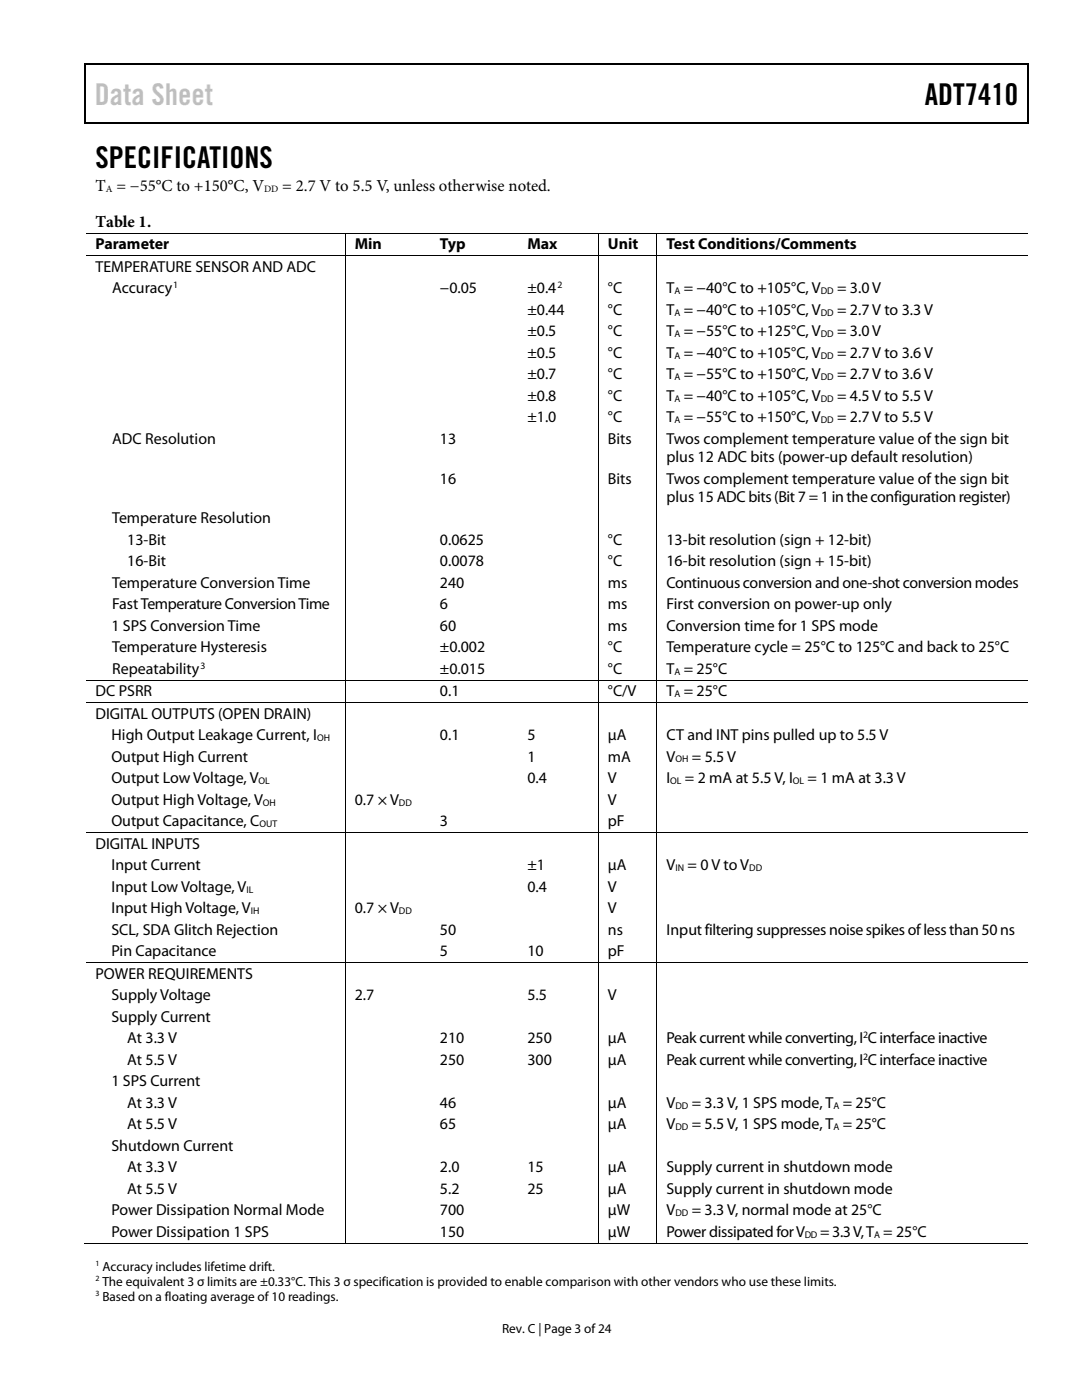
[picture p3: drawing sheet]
<svg xmlns="http://www.w3.org/2000/svg" width="216mm" height="279mm" viewBox="0 0 216 279" stroke-linecap="round" stroke-linejoin="round" font-family="sans-serif">
<defs><g id="words">
<text font-size="6" fill="#c1c1c1" x="18.9" y="21">Data Sheet</text>
<g font-size="6">
<text x="184.5" y="21">ADT7410</text>
<text x="19" y="33.6">SPECIFICATIONS</text>
</g>
<g font-size="3.3">
<text x="19" y="38.1">T = −55°C to +150°C, V</text>
<text x="56.3" y="38.1">= 2.7 V to 5.5 V, unless otherwise noted.</text>
<text x="19" y="45.2">Table 1.</text>
</g>
<g font-size="3.2">
<text x="19" y="49.8">Parameter</text>
<text x="70.8" y="49.8">Min</text>
<text x="87.8" y="49.8">Typ</text>
<text x="105.2" y="49.8">Max</text>
<text x="121.3" y="49.8">Unit</text>
<text x="133" y="49.8">Test Conditions/Comments</text>
<text x="19" y="54.3">TEMPERATURE SENSOR AND ADC</text>
<text x="22.4" y="58.5">Accuracy</text>
<text x="87.8" y="58.5">−0.05</text>
<text x="105.2" y="58.5">±0.4</text>
<text x="121.3" y="58.5">°C</text>
<text x="133" y="58.5">T = −40°C to +105°C, V</text>
<text x="167" y="58.5">= 3.0 V</text>
<text x="105.2" y="62.8">±0.44</text>
<text x="121.3" y="62.8">°C</text>
<text x="133" y="62.8">T = −40°C to +105°C, V</text>
<text x="167" y="62.8">= 2.7 V to 3.3 V</text>
<text x="105.2" y="67.1">±0.5</text>
<text x="105.2" y="71.4">±0.5</text>
<text x="121.3" y="67.1">°C</text>
<text x="121.3" y="71.4">°C</text>
<text x="133" y="67.1">T = −55°C to +125°C, V</text>
<text x="133" y="71.4">T = −40°C to +105°C, V</text>
<text x="167" y="67.1">= 3.0 V</text>
<text x="167" y="71.4">= 2.7 V to 3.6 V</text>
<text x="105.2" y="75.7">±0.7</text>
<text x="121.3" y="75.7">°C</text>
<text x="133" y="75.7">T = −55°C to +150°C, V</text>
<text x="167" y="75.7">= 2.7 V to 3.6 V</text>
<text x="105.2" y="80">±0.8</text>
<text x="121.3" y="80">°C</text>
<text x="133" y="80">T = −40°C to +105°C, V</text>
<text x="167" y="80">= 4.5 V to 5.5 V</text>
<text x="22.4" y="88.6">ADC Resolution</text>
<text x="87.8" y="88.6">13</text>
<text x="105.2" y="84.3">±1.0</text>
<text x="121.3" y="84.3">°C</text>
<text x="121.3" y="88.6">Bits</text>
<text x="133" y="84.3">T = −55°C to +150°C, V</text>
<text x="133" y="88.6">Twos complement temperature value of the sign bit</text>
<text x="167" y="84.3">= 2.7 V to 5.5 V</text>
<text x="133" y="92.2">plus 12 ADC bits (power-up default resolution)</text>
<text x="87.8" y="96.5">16</text>
<text x="121.3" y="96.5">Bits</text>
<text x="133" y="96.5">Twos complement temperature value of the sign bit</text>
<text x="133" y="100.1">plus 15 ADC bits (Bit 7 = 1 in the configuration register)</text>
<text x="22.4" y="104.4">Temperature Resolution</text>
<text x="25.4" y="108.7">13-Bit</text>
<text x="25.4" y="113">16-Bit</text>
<text x="87.8" y="108.7">0.0625</text>
<text x="87.8" y="113">0.0078</text>
<text x="121.3" y="108.7">°C</text>
<text x="121.3" y="113">°C</text>
<text x="133" y="108.7">13-bit resolution (sign + 12-bit)</text>
<text x="133" y="113">16-bit resolution (sign + 15-bit)</text>
<text x="22.4" y="117.3">Temperature Conversion Time</text>
<text x="87.8" y="117.3">240</text>
<text x="121.3" y="117.3">ms</text>
<text x="133" y="117.3">Continuous conversion and one-shot conversion modes</text>
<text x="22.2" y="125.9">1 SPS Conversion Time</text>
<text x="22.4" y="121.6">FastTemperature Conversion Time</text>
<text x="87.8" y="121.6">6</text>
<text x="87.8" y="125.9">60</text>
<text x="121.3" y="121.6">ms</text>
<text x="121.3" y="125.9">ms</text>
<text x="133" y="121.6">First conversion on power-up only</text>
<text x="133" y="125.9">Conversion time for 1 SPS mode</text>
<text x="22.4" y="130.2">Temperature Hysteresis</text>
<text x="87.8" y="130.2">±0.002</text>
<text x="121.3" y="130.2">°C</text>
<text x="133" y="130.2">Temperature cycle = 25°C to 125°C and back to 25°C</text>
<text x="22.4" y="134.5">Repeatability</text>
<text x="87.8" y="134.5">±0.015</text>
<text x="121.3" y="134.5">°C</text>
<text x="133" y="134.5">T = 25°C</text>
<text x="19" y="138.9">DC PSRR</text>
<text x="19" y="143.4">DIGITAL OUTPUTS (OPEN DRAIN)</text>
<text x="87.8" y="138.9">0.1</text>
<text x="121.3" y="138.9">°C/V</text>
<text x="133" y="138.9">T = 25°C</text>
<text x="22.2" y="147.7">High Output Leakage Current, I</text>
<text x="87.8" y="147.7">0.1</text>
<text x="105.2" y="147.7">5</text>
<text x="121.3" y="147.7">µA</text>
<text x="133" y="147.7">CT and INT pins pulled up to 5.5 V</text>
<text x="22.2" y="152">Output High Current</text>
<text x="105.2" y="152">1</text>
<text x="121.3" y="152">mA</text>
<text x="133" y="152">V</text>
<text x="138" y="152">= 5.5 V</text>
<text x="22.2" y="156.3">Output Low Voltage, V</text>
<text x="22.2" y="160.6">Output High Voltage, V</text>
<text x="70.8" y="160.6">0.7 × V</text>
<text x="105.2" y="156.3">0.4</text>
<text x="121.3" y="156.3">V</text>
<text x="121.3" y="160.6">V</text>
<text x="133" y="156.3">I</text>
<text x="136.7" y="156.3">= 2 mA at 5.5 V, I</text>
<text x="161.1" y="156.3">= 1 mA at 3.3 V</text>
<text x="22.2" y="164.9">Output Capacitance, C</text>
<text x="87.8" y="164.9">3</text>
<text x="121.3" y="164.9">pF</text>
<text x="19" y="169.4">DIGITAL INPUTS</text>
<text x="22.2" y="173.7">Input Current</text>
<text x="105.2" y="173.7">±1</text>
<text x="121.3" y="173.7">µA</text>
<text x="133" y="173.7">V</text>
<text x="137.2" y="173.7">= 0 V to V</text>
<text x="22.2" y="177.9">Input Low Voltage, V</text>
<text x="105.2" y="177.9">0.4</text>
<text x="121.3" y="177.9">V</text>
<text x="22.2" y="182.2">Input High Voltage, V</text>
<text x="70.8" y="182.2">0.7 × V</text>
<text x="121.3" y="182.2">V</text>
<text x="22.2" y="186.5">SCL, SDA Glitch Rejection</text>
<text x="22.2" y="190.8">Pin Capacitance</text>
<text x="87.8" y="190.8">5</text>
<text x="87.8" y="186.5">50</text>
<text x="105.2" y="190.8">10</text>
<text x="121.3" y="190.8">pF</text>
<text x="121.3" y="186.5">ns</text>
<text x="133" y="186.5">Input filtering suppresses noise spikes of less than 50 ns</text>
<text x="19" y="195.3">POWER REQUIREMENTS</text>
<text x="22.2" y="199.6">Supply Voltage</text>
<text x="22.2" y="203.9">Supply Current</text>
<text x="70.8" y="199.6">2.7</text>
<text x="105.2" y="199.6">5.5</text>
<text x="121.3" y="199.6">V</text>
<text x="25.4" y="208.2">At 3.3 V</text>
<text x="87.8" y="208.2">210</text>
<text x="105.2" y="208.2">250</text>
<text x="121.3" y="208.2">µA</text>
<text x="133" y="208.2">Peak current while converting, I C interface inactive</text>
<text x="25.4" y="212.5">At 5.5 V</text>
<text x="87.8" y="212.5">250</text>
<text x="105.2" y="212.5">300</text>
<text x="121.3" y="212.5">µA</text>
<text x="133" y="212.5">Peak current while converting, I C interface inactive</text>
<text x="22.2" y="216.8">1 SPS Current</text>
<text x="25.4" y="221.1">At 3.3 V</text>
<text x="87.8" y="221.1">46</text>
<text x="121.3" y="221.1">µA</text>
<text x="133" y="221.1">V</text>
<text x="138" y="221.1">= 3.3 V, 1 SPS mode, T = 25°C</text>
<text x="25.4" y="225.4">At 5.5 V</text>
<text x="87.8" y="225.4">65</text>
<text x="121.3" y="225.4">µA</text>
<text x="133" y="225.4">V</text>
<text x="138" y="225.4">= 5.5 V, 1 SPS mode, T = 25°C</text>
<text x="22.2" y="229.7">Shutdown Current</text>
<text x="25.4" y="234">At 3.3 V</text>
<text x="87.8" y="234">2.0</text>
<text x="105.2" y="234">15</text>
<text x="121.3" y="234">µA</text>
<text x="133" y="234">Supply current in shutdown mode</text>
<text x="25.4" y="238.3">At 5.5 V</text>
<text x="87.8" y="238.3">5.2</text>
<text x="105.2" y="238.3">25</text>
<text x="121.3" y="238.3">µA</text>
<text x="133" y="238.3">Supply current in shutdown mode</text>
<text x="22.2" y="242.6">Power Dissipation Normal Mode</text>
<text x="87.8" y="242.6">700</text>
<text x="121.3" y="242.6">µW</text>
<text x="133" y="242.6">V</text>
<text x="138" y="242.6">= 3.3 V, normal mode at 25°C</text>
<text x="22.2" y="246.9">Power Dissipation 1 SPS</text>
<text x="87.8" y="246.9">150</text>
<text x="121.3" y="246.9">µW</text>
<text x="133" y="246.9">Power dissipated for V</text>
<text x="163.6" y="246.9">= 3.3 V,T = 25°C</text>
</g>
<g font-size="2.6">
<text x="20.4" y="253.6">Accuracy includes lifetime drift.</text>
<text x="20.4" y="256.6">The equivalent 3 σ limits are ±0.33°C. This 3 σ specification is provided to enable comparison with other vendors who use these limits.</text>
<text x="20.4" y="259.5">Based on a floating average of 10 readings.</text>
<text x="100.2" y="266">Rev. C | Page 3 of 24</text>
</g>
<g font-size="1.9">
<text x="21.1" y="38.3">A</text>
<text x="52.7" y="38.3">DD</text>
<text x="34.6" y="57.5">1</text>
<text x="111.2" y="57.5">2</text>
<text x="134.6" y="58.7">A</text>
<text x="163.8" y="58.7">DD</text>
<text x="134.6" y="63">A</text>
<text x="163.8" y="63">DD</text>
<text x="134.6" y="67.3">A</text>
<text x="134.6" y="71.6">A</text>
<text x="163.8" y="67.3">DD</text>
<text x="163.8" y="71.6">DD</text>
<text x="134.6" y="75.9">A</text>
<text x="163.8" y="75.9">DD</text>
<text x="134.6" y="80.2">A</text>
<text x="163.8" y="80.2">DD</text>
<text x="134.6" y="84.5">A</text>
<text x="163.8" y="84.5">DD</text>
<text x="40" y="133.4">3</text>
<text x="134.6" y="134.6">A</text>
<text x="134.6" y="139.1">A</text>
<text x="63.3" y="147.9">OH</text>
<text x="134.8" y="152.2">OH</text>
<text x="51.6" y="156.5">OL</text>
<text x="52.5" y="160.8">OH</text>
<text x="79.6" y="160.8">DD</text>
<text x="133.8" y="156.5">OL</text>
<text x="158.2" y="156.5">OL</text>
<text x="51.8" y="165.1">OUT</text>
<text x="134.8" y="173.8">IN</text>
<text x="149.5" y="173.8">DD</text>
<text x="49.2" y="178.1">IL</text>
<text x="50.1" y="182.4">IH</text>
<text x="79.6" y="182.4">DD</text>
<text x="172.2" y="207.2">2</text>
<text x="172.2" y="211.5">2</text>
<text x="134.8" y="221.3">DD</text>
<text x="166.3" y="221.3">A</text>
<text x="134.8" y="225.6">DD</text>
<text x="166.3" y="225.6">A</text>
<text x="134.8" y="242.7">DD</text>
<text x="160.6" y="247">DD</text>
<text x="174.4" y="247">A</text>
</g>
<g font-size="1.6">
<text x="19" y="252.7">1</text>
<text x="19" y="255.7">2</text>
<text x="19" y="258.7">3</text>
</g>
</g></defs>
<g fill="#000">
<path d="M16.9 12.7h.2v1h-.2zM16.9 12.7h.2v.3h-.2zM82.5 12.7h.3v.3h-.3zM205.1 12.7h.2v1h-.2zM205.1 12.7h.2v.3h-.2zM16.9 24.4h.2v.3h-.2zM82.3 24.4h.2v.3h-.2zM205.1 24.4h.2v.3h-.2zM68.8 46.4h.2v.2h-.2zM68.8 50.9h.2v.2h-.2zM85.9 46.4h.1v.2h-.1zM85.9 50.9h.1v.2h-.1z"/>
<path d="M103.4 46.4h.1v.2h-.1zM103.4 50.9h.1v.2h-.1zM119.3 46.4h.2v.2h-.2zM119.3 50.9h.2v.2h-.2zM131 46.4h.2v.2h-.2zM131 50.9h.2v.2h-.2zM68.8 135.7h.2v.1h-.2zM85.9 135.7h.1v.1h-.1zM103.4 135.7h.1v.1h-.1zM119.3 135.7h.2v.1h-.2zM131 135.7h.2v.1h-.2zM68.8 140.1h.2v.2h-.2z"/>
<path d="M85.9 140.1h.1v.2h-.1zM103.4 140.1h.1v.2h-.1zM119.3 140.1h.2v.2h-.2zM131 140.1h.2v.2h-.2zM68.8 166.1h.2v.1h-.2zM85.9 166.1h.1v.1h-.1zM103.4 166.1h.1v.1h-.1zM119.3 166.1h.2v.1h-.2zM131 166.1h.2v.1h-.2zM68.8 192h.2v.2h-.2zM85.9 192h.1v.2h-.1zM103.4 192h.1v.2h-.1z"/>
<path d="M119.3 192h.2v.2h-.2zM131 192h.2v.2h-.2zM68.8 248.1h.2v.1h-.2zM85.6 248.1h.2v.1h-.2zM103.1 248.1h.2v.1h-.2zM119.3 248.1h.2v.1h-.2zM131 248.1h.2v.1h-.2z"/>
</g>
<path d="M17 13.7v10.7M17.1 12.8h65.4M82.8 12.8h122.3M205.2 13.7v10.7M17.1 24.5h188" fill="none" stroke="#000" stroke-width=".25"/>
<g fill="none" stroke="#000" stroke-width=".2">
<path d="M17.1 46.5h51.7M17.1 51h51.7M68.9 46.6v4.3M68.9 51.1v84.6M69 46.5h16.9M69 51h16.9M86 46.5h17.4M86 51h17.4M103.5 46.5h15.8M103.5 51h15.8M119.4 46.6v4.3M119.4 51.1v84.6"/>
<path d="M119.5 46.5h11.5M119.5 51h11.5M131.1 46.6v4.3M131.1 51.1v84.6M131.2 46.5h73.9M131.2 51h73.9M17.1 135.7h51.7M68.9 135.8v4.3M69 135.7h16.9M86 135.7h17.4M103.5 135.7h15.8M119.4 135.8v4.3"/>
<path d="M119.5 135.7h11.5M131.1 135.8v4.3M131.2 135.7h73.9M17.1 140.2h51.7M68.9 140.3v25.8M69 140.2h16.9M86 140.2h17.4M103.5 140.2h15.8M119.4 140.3v25.8M119.5 140.2h11.5M131.1 140.3v25.8M131.2 140.2h73.9"/>
<path d="M17.1 166.2h51.7M68.9 166.2v25.8M69 166.2h16.9M86 166.2h17.4M103.5 166.2h15.8M119.4 166.2v25.8M119.5 166.2h11.5M131.1 166.2v25.8M131.2 166.2h73.9M17.1 192.1h51.7M68.9 192.2v55.9M69 192.1h16.9"/>
<path d="M86 192.1h17.4M103.5 192.1h15.8M119.4 192.2v55.9M119.5 192.1h11.5M131.1 192.2v55.9M131.2 192.1h73.9M16.9 248.2h51.9M69 248.2h50.3M119.5 248.2h11.5M131.2 248.2h73.9"/>
</g>
<use href="#words"/>
</svg>
